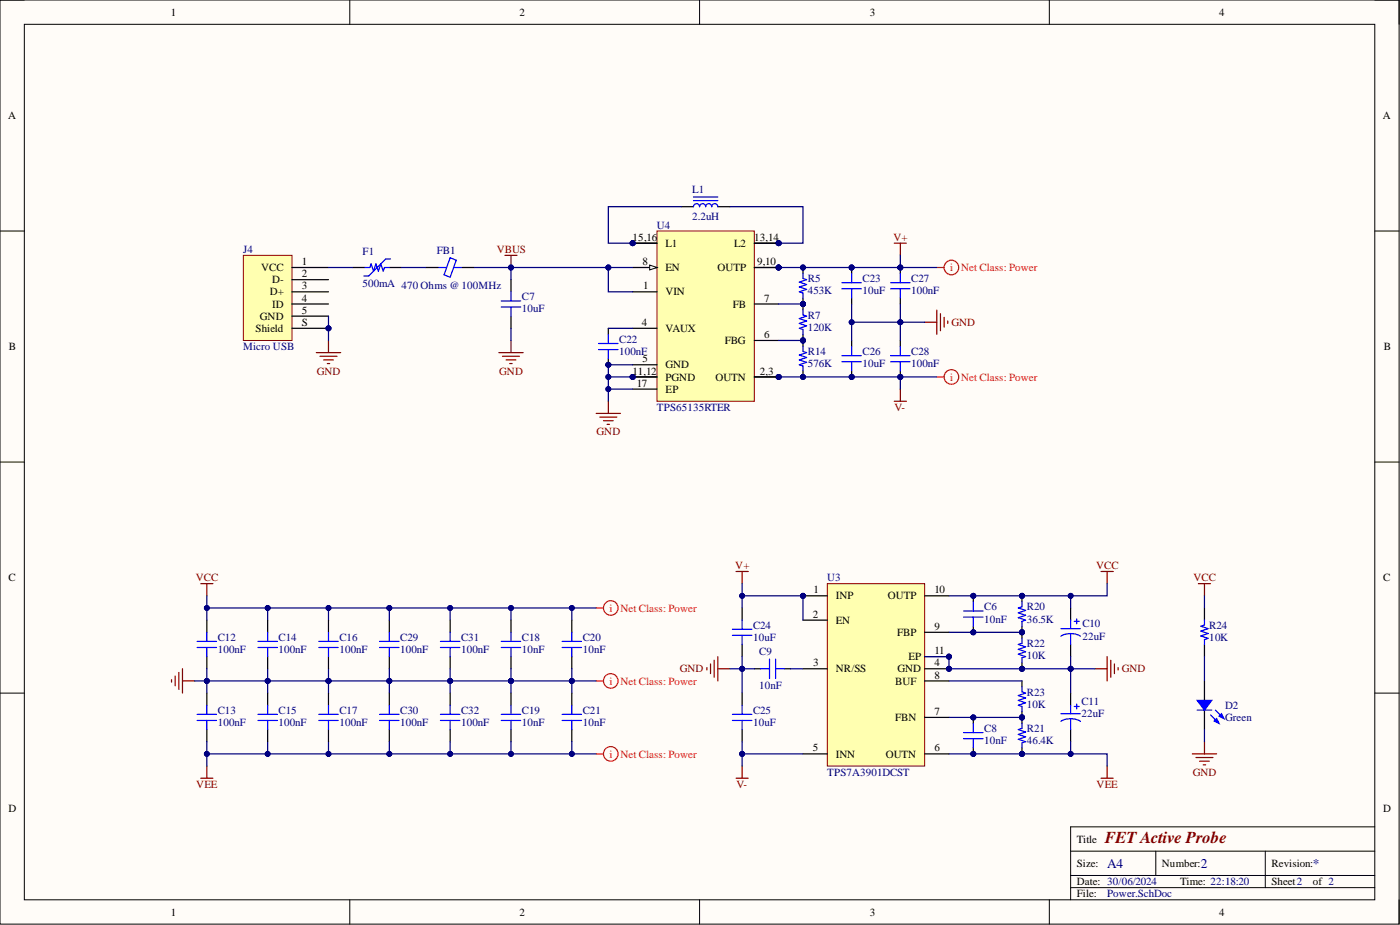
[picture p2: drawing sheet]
<svg xmlns="http://www.w3.org/2000/svg" width="292mm" height="193mm" viewBox="0 0 292 193" stroke-linecap="round" stroke-linejoin="round" font-family="sans-serif">
<defs><g id="words">
<text font-size="3.5" fill="#800000" x="230.5" y="175.8">FET Active Probe</text>
<g font-size="2.8" fill="#000080">
<text x="231" y="181">A4</text>
<text x="250.5" y="181">2</text>
<text x="273.9" y="181">*</text>
</g>
<g font-size="2.3">
<text x="35.6" y="3.3">1</text>
<text x="108.4" y="3.3">2</text>
<text x="181.5" y="3.3">3</text>
<text x="254.3" y="3.3">4</text>
<text x="1.7" y="24.9">A</text>
<text x="288.5" y="24.9">A</text>
<text x="132" y="50.2">15,16</text>
<text x="138.9" y="51.5">L1</text>
<text x="153.2" y="51.5">L2</text>
<text x="157.4" y="50.2">13,14</text>
<text x="54.5" y="56.6">VCC</text>
<text x="56.8" y="59.1">D-</text>
<text x="63" y="55.3">1</text>
<text x="63" y="57.8">2</text>
<text x="134" y="55.3">8</text>
<text x="138.9" y="56.6">EN</text>
<text x="149.7" y="56.6">OUTP</text>
<text x="158" y="55.3">9,10</text>
<text x="56.3" y="61.6">D+</text>
<text x="56.8" y="64.2">ID</text>
<text x="63" y="60.4">3</text>
<text x="63" y="62.9">4</text>
<text x="63" y="65.4">5</text>
<text x="134.2" y="60.4">1</text>
<text x="138.9" y="61.6">VIN</text>
<text x="152.9" y="64.2">FB</text>
<text x="159.4" y="62.9">7</text>
<text x="53.3" y="69.3">Shield</text>
<text x="54.2" y="66.7">GND</text>
<text x="63" y="68">S</text>
<text x="133.9" y="68">4</text>
<text x="138.9" y="69.3">VAUX</text>
<text x="151.2" y="71.8">FBG</text>
<text x="159.4" y="70.5">6</text>
<text x="1.9" y="73.1">B</text>
<text x="134" y="75.6">5</text>
<text x="138.9" y="76.9">GND</text>
<text x="288.7" y="73.1">B</text>
<text x="132" y="78.1">11,12</text>
<text x="132.8" y="80.7">17</text>
<text x="138.9" y="79.4">PGND</text>
<text x="138.9" y="81.9">EP</text>
<text x="149.3" y="79.4">OUTN</text>
<text x="158.6" y="78.1">2,3</text>
<text x="1.8" y="121.3">C</text>
<text x="169.7" y="123.8">1</text>
<text x="174.4" y="125.1">INP</text>
<text x="185.2" y="125.1">OUTP</text>
<text x="194.9" y="123.8">10</text>
<text x="288.6" y="121.3">C</text>
<text x="169.6" y="128.9">2</text>
<text x="174.4" y="130.1">EN</text>
<text x="194.9" y="131.4">9</text>
<text x="187.2" y="132.7">FBP</text>
<text x="189.5" y="137.7">EP</text>
<text x="194.9" y="136.5">11</text>
<text x="169.6" y="139">3</text>
<text x="174.4" y="140.3">NR/SS</text>
<text x="186.7" y="142.8">BUF</text>
<text x="187.2" y="140.3">GND</text>
<text x="194.9" y="139">4</text>
<text x="194.9" y="141.5">8</text>
<text x="194.9" y="149.2">7</text>
<text x="186.7" y="150.4">FBN</text>
<text x="169.6" y="156.8">5</text>
<text x="174.4" y="158">INN</text>
<text x="184.8" y="158">OUTN</text>
<text x="194.9" y="156.8">6</text>
<text x="1.8" y="169.4">D</text>
<text x="288.6" y="169.4">D</text>
<text x="224.6" y="175.8">Title</text>
<text x="224.6" y="180.9">Size:</text>
<text x="224.6" y="184.7">Date: 30/06/2024</text>
<text x="242.4" y="180.9">Number:</text>
<text x="246.2" y="184.7">Time: 22:18:20</text>
<text x="265.3" y="180.9">Revision:</text>
<text x="265.3" y="184.7">Sheet2</text>
<text x="273.9" y="184.7">of 2</text>
<text x="35.6" y="191">1</text>
<text x="108.4" y="191">2</text>
<text x="181.5" y="191">3</text>
<text x="224.6" y="187.2">File:</text>
<text x="254.3" y="191">4</text>
</g>
<g font-size="2.3" fill="#000080">
<text x="144.4" y="40.3">L1</text>
<text x="137.1" y="47.7">U4</text>
<text x="144.4" y="45.9">2.2uH</text>
<text x="50.8" y="52.8">J4</text>
<text x="75.6" y="53.3">F1</text>
<text x="91.1" y="53">FB1</text>
<text x="75.6" y="59.9">500mA 470 Ohms @ 100MHz</text>
<text x="168.5" y="58.9">R5</text>
<text x="180" y="58.9">C23</text>
<text x="190.1" y="58.9">C27</text>
<text x="108.9" y="62.7">C7</text>
<text x="108.9" y="65.2">10uF</text>
<text x="168.5" y="61.4">453K</text>
<text x="180" y="61.4">10uF</text>
<text x="190.1" y="61.4">100nF</text>
<text x="129.2" y="71.5">C22</text>
<text x="168.5" y="66.5">R7</text>
<text x="168.5" y="69">120K</text>
<text x="50.8" y="73.1">Micro USB</text>
<text x="129.2" y="74.1">100nF</text>
<text x="168.5" y="74.1">R14</text>
<text x="168.5" y="76.6">576K</text>
<text x="180" y="74.1">C26</text>
<text x="180" y="76.6">10uF</text>
<text x="190.1" y="74.1">C28</text>
<text x="190.1" y="76.6">100nF</text>
<text x="137.1" y="85.7">TPS65135RTER</text>
<text x="172.6" y="121.3">U3</text>
<text x="157.1" y="131.1">C24</text>
<text x="205.4" y="127.3">C6</text>
<text x="205.4" y="129.9">10nF</text>
<text x="214.2" y="127.3">R20</text>
<text x="214.2" y="129.9">36.5K</text>
<text x="225.8" y="130.9">C10</text>
<text x="252.3" y="131.1">R24</text>
<text x="45.4" y="133.7">C12</text>
<text x="45.4" y="136.2">100nF</text>
<text x="58.1" y="133.7">C14</text>
<text x="58.1" y="136.2">100nF</text>
<text x="70.8" y="133.7">C16</text>
<text x="70.8" y="136.2">100nF</text>
<text x="83.5" y="133.7">C29</text>
<text x="83.5" y="136.2">100nF</text>
<text x="96.2" y="133.7">C31</text>
<text x="96.2" y="136.2">100nF</text>
<text x="108.9" y="133.7">C18</text>
<text x="108.9" y="136.2">10nF</text>
<text x="121.6" y="133.7">C20</text>
<text x="121.6" y="136.2">10nF</text>
<text x="157.1" y="133.7">10uF</text>
<text x="158.4" y="136.7">C9</text>
<text x="214.2" y="135">R22</text>
<text x="214.2" y="137.5">10K</text>
<text x="225.8" y="133.4">22uF</text>
<text x="252.3" y="133.7">10K</text>
<text x="158.4" y="143.8">10nF</text>
<text x="45.4" y="148.9">C13</text>
<text x="58.1" y="148.9">C15</text>
<text x="70.8" y="148.9">C17</text>
<text x="83.5" y="148.9">C30</text>
<text x="96.2" y="148.9">C32</text>
<text x="108.9" y="148.9">C19</text>
<text x="121.6" y="148.9">C21</text>
<text x="157.1" y="148.9">C25</text>
<text x="214.2" y="145.1">R23</text>
<text x="214.2" y="147.6">10K</text>
<text x="225.7" y="147.1">C11</text>
<text x="225.7" y="149.7">22uF</text>
<text x="255.6" y="147.9">D2</text>
<text x="45.4" y="151.4">100nF</text>
<text x="58.1" y="151.4">100nF</text>
<text x="70.8" y="151.4">100nF</text>
<text x="83.5" y="151.4">100nF</text>
<text x="96.2" y="151.4">100nF</text>
<text x="108.9" y="151.4">10nF</text>
<text x="121.6" y="151.4">10nF</text>
<text x="157.1" y="151.4">10uF</text>
<text x="205.4" y="152.7">C8</text>
<text x="205.4" y="155.2">10nF</text>
<text x="214.2" y="152.7">R21</text>
<text x="214.2" y="155.2">46.4K</text>
<text x="255.6" y="150.4">Green</text>
<text x="172.6" y="161.8">TPS7A3901DCST</text>
<text x="231" y="187.2">Power.SchDoc</text>
</g>
<g font-size="2.3" fill="#800000">
<text x="103.7" y="52.8">VBUS</text>
<text x="186.4" y="50.2">V+</text>
<text x="198.5" y="68">GND</text>
<text x="66.1" y="78.1">GND</text>
<text x="104.2" y="78.1">GND</text>
<text x="186.7" y="85.7">V-</text>
<text x="124.5" y="90.8">GND</text>
<text x="153.4" y="118.7">V+</text>
<text x="228.7" y="118.7">VCC</text>
<text x="40.9" y="121.3">VCC</text>
<text x="249" y="121.3">VCC</text>
<text x="141.8" y="140.3">GND</text>
<text x="234" y="140.3">GND</text>
<text x="248.8" y="161.8">GND</text>
<text x="41" y="164.4">VEE</text>
<text x="153.7" y="164.4">V-</text>
<text x="228.8" y="164.4">VEE</text>
</g>
<g font-size="2.3" fill="#f00">
<text x="198.2" y="56.6">i</text>
<text x="200.5" y="56.6">Net Class: Power</text>
<text x="198.2" y="79.4">i</text>
<text x="200.5" y="79.4">Net Class: Power</text>
<text x="127.2" y="127.6">i</text>
<text x="129.5" y="127.6">Net Class: Power</text>
<text x="127.2" y="142.8">i</text>
<text x="129.5" y="142.8">Net Class: Power</text>
<text x="127.2" y="158">i</text>
<text x="129.5" y="158">Net Class: Power</text>
</g>
</g></defs>
<path d="M0 0h291.9v192.8h-291.9z" fill-rule="evenodd" fill="#fffcf8"/>
<path d="M0 0h291.9v192.8h-291.9z" fill="none" stroke="#000" stroke-width=".21"/>
<path d="M5.1 5.1h281.7v182.6h-281.7z" fill-rule="evenodd" fill="#fffcf8"/>
<g fill="none" stroke="#000" stroke-width=".21">
<path d="M0 0h5.1M73 0v5.1M146 0v5.1M218.9 0v5.1M286.8 0h5.1v5.1M5.1 5.1h281.7v182.6h-281.7zM0 48.2h5.1M286.8 48.2h5.1M0 96.4h5.1M286.8 96.4h5.1M0 144.6h5.1M286.8 144.6h5.1"/>
<path d="M223.4 177.6h63.4M241.1 177.6v5M264 177.6v7.6M286.8 172.5h-63.4v15.2M73 187.7v5.1M146 187.7v5.1M218.9 187.7v5.1M223.4 185.2h63.4M223.4 182.6h63.4M291.9 187.7v5.1"/>
</g>
<path d="M43.2 129.4v2.5M43.2 137v2.5M223.4 126.8v2.6M223.4 134.4v2.6M43.2 144.6v2.5M43.2 152.2v2.5M223.4 144.6v2.5M223.4 152.2v2.5" fill="none" stroke="#000" stroke-width=".25"/>
<g fill="none" stroke="#00f" stroke-width=".25">
<path d="M41.1 135.1h4.1M41.1 133.8h4.1M43.2 131.9v1.9M43.2 135.1v1.9M221.3 132.7a4 4 0 0 1 4.1 0M221.3 131.1h4.1M223.4 129.4v1.7M223.4 132.2v2.2M224.1 129.6h1.1M224.6 129.1v1M41.1 150.3h4.1M41.1 149h4.1"/>
<path d="M43.2 147.1v1.9M43.2 150.3v1.9M221.3 150.5a4 4 0 0 1 4.1 0M221.3 148.9h4.1M223.4 147.1v1.8M223.4 149.9v2.3M224.1 147.4h1.1M224.6 146.9v1"/>
</g>
<path d="M38.1 139.5v5.1M41.9 121.8h2.5M43.2 121.8v2.5M35.8 141.8v.5M36.6 141v2.1M37.3 140.3v3.5M38.1 142.1h2.5M43.2 159.8v2.5M41.9 162.3h2.5" fill="none" stroke="#800000" stroke-width=".25"/>
<circle cx="213.2" cy="149.7" r=".51" fill="#000080"/>
<circle cx="213.2" cy="149.7" r=".51" fill="none" stroke="#000080" stroke-width=".21"/>
<path d="M213.2 142.1v1.2M213.2 148.4v1.3" fill="none" stroke="#000" stroke-width=".25"/>
<circle cx="213.2" cy="149.7" r=".51" fill="#000080"/>
<circle cx="213.2" cy="149.7" r=".51" fill="none" stroke="#000080" stroke-width=".21"/>
<path d="M213.2 143.3v1l.8 .3-1.5 .5 1.5 .5-1.5 .5 1.5 .5-1.5 .5 .7 .3v1" fill="none" stroke="#00f" stroke-width=".25"/>
<circle cx="213.2" cy="157.3" r=".51" fill="#000080"/>
<circle cx="213.2" cy="157.3" r=".51" fill="none" stroke="#000080" stroke-width=".21"/>
<circle cx="213.2" cy="149.7" r=".51" fill="#000080"/>
<circle cx="213.2" cy="149.7" r=".51" fill="none" stroke="#000080" stroke-width=".21"/>
<path d="M213.2 156v1.3" fill="none" stroke="#000" stroke-width=".25"/>
<circle cx="213.2" cy="157.3" r=".51" fill="#000080"/>
<circle cx="213.2" cy="157.3" r=".51" fill="none" stroke="#000080" stroke-width=".21"/>
<path d="M213.2 149.7v1.2" fill="none" stroke="#000" stroke-width=".25"/>
<circle cx="213.2" cy="149.7" r=".51" fill="#000080"/>
<circle cx="213.2" cy="149.7" r=".51" fill="none" stroke="#000080" stroke-width=".21"/>
<path d="M213.2 150.9v1l-.7 .3 1.5 .5-1.5 .5 1.5 .5-1.5 .5 1.5 .5-.8 .3v1" fill="none" stroke="#00f" stroke-width=".25"/>
<circle cx="213.2" cy="131.9" r=".51" fill="#000080"/>
<circle cx="213.2" cy="131.9" r=".51" fill="none" stroke="#000080" stroke-width=".21"/>
<circle cx="213.2" cy="124.3" r=".51" fill="#000080"/>
<circle cx="213.2" cy="124.3" r=".51" fill="none" stroke="#000080" stroke-width=".21"/>
<path d="M213.2 130.6v1.3" fill="none" stroke="#000" stroke-width=".25"/>
<circle cx="213.2" cy="131.9" r=".51" fill="#000080"/>
<circle cx="213.2" cy="131.9" r=".51" fill="none" stroke="#000080" stroke-width=".21"/>
<path d="M213.2 124.3v1.3" fill="none" stroke="#000" stroke-width=".25"/>
<circle cx="213.2" cy="124.3" r=".51" fill="#000080"/>
<circle cx="213.2" cy="124.3" r=".51" fill="none" stroke="#000080" stroke-width=".21"/>
<path d="M213.2 125.6v1l-.7 .2 1.5 .5-1.5 .5 1.5 .6-1.5 .5 1.5 .5-.8 .2v1" fill="none" stroke="#00f" stroke-width=".25"/>
<circle cx="213.2" cy="139.5" r=".51" fill="#000080"/>
<circle cx="213.2" cy="139.5" r=".51" fill="none" stroke="#000080" stroke-width=".21"/>
<circle cx="213.2" cy="131.9" r=".51" fill="#000080"/>
<circle cx="213.2" cy="131.9" r=".51" fill="none" stroke="#000080" stroke-width=".21"/>
<path d="M213.2 138.2v1.3" fill="none" stroke="#000" stroke-width=".25"/>
<circle cx="213.2" cy="139.5" r=".51" fill="#000080"/>
<circle cx="213.2" cy="139.5" r=".51" fill="none" stroke="#000080" stroke-width=".21"/>
<path d="M213.2 131.9v1.3" fill="none" stroke="#000" stroke-width=".25"/>
<circle cx="213.2" cy="131.9" r=".51" fill="#000080"/>
<circle cx="213.2" cy="131.9" r=".51" fill="none" stroke="#000080" stroke-width=".21"/>
<path d="M213.2 133.2v1l-.7 .2 1.5 .6-1.5 .5 1.5 .5-1.5 .5 1.5 .5-.8 .2v1" fill="none" stroke="#00f" stroke-width=".25"/>
<circle cx="203.1" cy="131.9" r=".51" fill="#000080"/>
<circle cx="203.1" cy="131.9" r=".51" fill="none" stroke="#000080" stroke-width=".21"/>
<circle cx="203.1" cy="124.3" r=".51" fill="#000080"/>
<circle cx="203.1" cy="124.3" r=".51" fill="none" stroke="#000080" stroke-width=".21"/>
<path d="M203.1 130.6v1.3" fill="none" stroke="#000" stroke-width=".25"/>
<circle cx="203.1" cy="131.9" r=".51" fill="#000080"/>
<circle cx="203.1" cy="131.9" r=".51" fill="none" stroke="#000080" stroke-width=".21"/>
<path d="M203.1 124.3v1.3" fill="none" stroke="#000" stroke-width=".25"/>
<circle cx="203.1" cy="124.3" r=".51" fill="#000080"/>
<circle cx="203.1" cy="124.3" r=".51" fill="none" stroke="#000080" stroke-width=".21"/>
<path d="M201 127.5h4.1M201 128.7h4.1M203.1 125.6v1.9M203.1 128.7v1.9" fill="none" stroke="#00f" stroke-width=".25"/>
<circle cx="203.1" cy="149.7" r=".51" fill="#000080"/>
<circle cx="203.1" cy="149.7" r=".51" fill="none" stroke="#000080" stroke-width=".21"/>
<circle cx="203.1" cy="157.3" r=".51" fill="#000080"/>
<circle cx="203.1" cy="157.3" r=".51" fill="none" stroke="#000080" stroke-width=".21"/>
<path d="M203.1 149.7v1.2" fill="none" stroke="#000" stroke-width=".25"/>
<circle cx="203.1" cy="149.7" r=".51" fill="#000080"/>
<circle cx="203.1" cy="149.7" r=".51" fill="none" stroke="#000080" stroke-width=".21"/>
<path d="M203.1 156v1.3" fill="none" stroke="#000" stroke-width=".25"/>
<circle cx="203.1" cy="157.3" r=".51" fill="#000080"/>
<circle cx="203.1" cy="157.3" r=".51" fill="none" stroke="#000080" stroke-width=".21"/>
<g fill="none" stroke="#00f" stroke-width=".25">
<path d="M104.6 135.1h4M104.6 133.8h4M106.6 131.9v1.9M106.6 135.1v1.9M117.3 135.1h4M117.3 133.8h4M119.3 131.9v1.9M119.3 135.1v1.9M158.6 139.5h2M160.6 137.5v4M161.8 139.5h1.9M161.8 137.5v4"/>
<path d="M104.6 150.3h4M104.6 149h4M106.6 147.1v1.9M106.6 150.3v1.9M117.3 150.3h4M117.3 149h4M119.3 147.1v1.9M119.3 150.3v1.9M201 154.1h4.1M201 152.8h4.1M203.1 150.9v1.9M203.1 154.1v1.9"/>
<path d="M249.8 148.1h3"/>
</g>
<path d="M106.6 129.4v2.5M106.6 137v2.5M119.3 129.4v2.5M119.3 137v2.5M157.4 139.5h1.2M163.7 139.5h1.3M106.6 144.6v2.5M106.6 152.2v2.5M119.3 144.6v2.5M119.3 152.2v2.5M251.3 142.1v4M251.3 148.1v4.1" fill="none" stroke="#000" stroke-width=".25"/>
<path d="M250 121.8h2.6M251.3 121.8v2.5M248.8 157.3h5M249.5 158h3.6M250.3 158.8h2M251 159.6h.6M251.3 154.7v2.6" fill="none" stroke="#800000" stroke-width=".25"/>
<path d="M249.8 146.1h3l-1.5 2z" fill="#00f"/>
<path d="M249.8 146.1h3l-1.5 2zM253.6 148.1l1.3 1.3" fill="none" stroke="#00f" stroke-width=".25"/>
<path d="M254.3 149.4l.6-.5 .5 1z" fill="#00f"/>
<path d="M252.6 149.2l1.5 1.5M254.3 149.4l.6-.5 .5 1z" fill="none" stroke="#00f" stroke-width=".25"/>
<path d="M253.3 150.4l.5-.5 .5 1z" fill="#00f"/>
<path d="M152.8 132.5h4.1M152.8 131.3h4.1M154.8 129.4v1.9M154.8 132.5v1.9M251.3 129.4v1l-.8 .2 1.6 .5-1.6 .6 1.6 .5-1.6 .5 1.6 .5-.8 .2v1M152.8 149h4.1M152.8 150.3h4.1M154.8 147.1v1.9M154.8 150.3v1.9M253.3 150.4l.5-.5 .5 1z" fill="none" stroke="#00f" stroke-width=".25"/>
<path d="M154.8 126.8v2.6M154.8 134.4v2.6M251.3 126.8v2.6M251.3 134.4v2.6M154.8 144.6v2.5M154.8 152.2v2.5" fill="none" stroke="#000" stroke-width=".25"/>
<g fill="none" stroke="#f00" stroke-width=".25">
<path d="M124.4 126.8h1.5M124.4 157.3h1.5M124.4 142.1h1.5"/>
<circle cx="127.4" cy="126.8" r="1.52"/>
<circle cx="127.4" cy="157.3" r="1.52"/>
<circle cx="127.4" cy="142.1" r="1.52"/>
</g>
<g fill="none" stroke="#800000" stroke-width=".25">
<path d="M153.6 119.2h2.5M154.8 119.2v2.6M229.7 119.2h2.6M231 119.2v2.6M147.5 139.3v.5M148.2 138.5v2M149 137.7v3.6M149.8 137v5.1M149.8 139.5h2.5M228.5 139.5h2.5M231 137v5.1M231.8 137.7v3.6"/>
<path d="M232.5 138.5v2M233.3 139.3v.5M154.8 159.8v2.5M231 159.8v2.5M153.6 162.3h2.5M229.7 162.3h2.6"/>
</g>
<circle cx="68.5" cy="68.5" r=".51" fill="#000080"/>
<circle cx="68.5" cy="68.5" r=".51" fill="none" stroke="#000080" stroke-width=".21"/>
<path d="M50.8 53.3h10.1v17.7h-10.1z" fill-rule="evenodd" fill="#ffffb0"/>
<path d="M50.8 53.3h10.1v17.7h-10.1z" fill="none" stroke="#800000" stroke-width=".21"/>
<path d="M60.9 68.5h7.6" fill="none" stroke="#000" stroke-width=".25"/>
<circle cx="68.5" cy="68.5" r=".51" fill="#000080"/>
<circle cx="68.5" cy="68.5" r=".51" fill="none" stroke="#000080" stroke-width=".21"/>
<path d="M60.9 55.8h7.6M60.9 58.3h7.6M73.6 55.8h2.6M81.2 55.8h2.6M88.8 55.8h2.6M96.5 55.8h2.5M106.6 58.3v2.6M60.9 60.9h7.6M60.9 63.4h7.6M60.9 66h7.6M106.6 66v2.5" fill="none" stroke="#000" stroke-width=".25"/>
<path d="M76.2 55.8h1l.2-.8 .5 1.6 .5-1.6 .5 1.6 .6-1.6 .5 1.6 .2-.8h1M81.5 54h-1l-3.6 3.6h-1M91.4 55.8h1.8M93.9 53.8l1.3 .5-1.3 3.5-1.2-.5zM94.7 55.8h1.8M104.6 62.8h4M104.6 64.1h4M106.6 60.9v1.9M106.6 64.1v1.9" fill="none" stroke="#00f" stroke-width=".25"/>
<path d="M105.3 53.3h2.6M106.6 53.3v2.5M66 73.6h5.1M66.8 74.3h3.5M67.5 75.1h2.1M68.3 75.8h.5M68.5 71v2.6M104.1 73.6h5.1M104.8 74.3h3.6M105.6 75.1h2M106.4 75.8h.5M106.6 71v2.6" fill="none" stroke="#800000" stroke-width=".25"/>
<circle cx="106.6" cy="55.8" r=".51" fill="#000080"/>
<circle cx="106.6" cy="55.8" r=".51" fill="none" stroke="#000080" stroke-width=".21"/>
<circle cx="162.5" cy="55.8" r=".51" fill="#000080"/>
<circle cx="162.5" cy="55.8" r=".51" fill="none" stroke="#000080" stroke-width=".21"/>
<circle cx="132" cy="78.6" r=".51" fill="#000080"/>
<circle cx="132" cy="78.6" r=".51" fill="none" stroke="#000080" stroke-width=".21"/>
<circle cx="132" cy="78.6" r=".51" fill="#000080"/>
<circle cx="132" cy="78.6" r=".51" fill="none" stroke="#000080" stroke-width=".21"/>
<circle cx="132" cy="50.7" r=".51" fill="#000080"/>
<circle cx="132" cy="50.7" r=".51" fill="none" stroke="#000080" stroke-width=".21"/>
<circle cx="132" cy="50.7" r=".51" fill="#000080"/>
<circle cx="132" cy="50.7" r=".51" fill="none" stroke="#000080" stroke-width=".21"/>
<circle cx="162.5" cy="50.7" r=".51" fill="#000080"/>
<circle cx="162.5" cy="50.7" r=".51" fill="none" stroke="#000080" stroke-width=".21"/>
<circle cx="162.5" cy="50.7" r=".51" fill="#000080"/>
<circle cx="162.5" cy="50.7" r=".51" fill="none" stroke="#000080" stroke-width=".21"/>
<circle cx="162.5" cy="55.8" r=".51" fill="#000080"/>
<circle cx="162.5" cy="55.8" r=".51" fill="none" stroke="#000080" stroke-width=".21"/>
<circle cx="162.5" cy="78.6" r=".51" fill="#000080"/>
<circle cx="162.5" cy="78.6" r=".51" fill="none" stroke="#000080" stroke-width=".21"/>
<circle cx="162.5" cy="78.6" r=".51" fill="#000080"/>
<circle cx="162.5" cy="78.6" r=".51" fill="none" stroke="#000080" stroke-width=".21"/>
<path d="M137.1 48.2h20.3v35.5h-20.3z" fill-rule="evenodd" fill="#ffffb0"/>
<path d="M137.1 48.2h20.3v35.5h-20.3z" fill="none" stroke="#800000" stroke-width=".21"/>
<path d="M132 55.8h5.1M132 68.5h5.1" fill="none" stroke="#000" stroke-width=".25"/>
<path d="M135.6 55.3l1.5 .5-1.5 .5z" fill="#f8fcff"/>
<path d="M135.6 55.3l1.5 .5-1.5 .5z" fill="none" stroke="#000" stroke-width=".21"/>
<path d="M157.4 55.8h5.1M157.4 63.4h5.1" fill="none" stroke="#000" stroke-width=".25"/>
<circle cx="162.5" cy="55.8" r=".51" fill="#000080"/>
<circle cx="162.5" cy="55.8" r=".51" fill="none" stroke="#000080" stroke-width=".21"/>
<path d="M132 76.1h5.1M132 78.6h5.1" fill="none" stroke="#000" stroke-width=".25"/>
<circle cx="132" cy="78.6" r=".51" fill="#000080"/>
<circle cx="132" cy="78.6" r=".51" fill="none" stroke="#000080" stroke-width=".21"/>
<path d="M132 78.6h5.1" fill="none" stroke="#000" stroke-width=".25"/>
<circle cx="132" cy="78.6" r=".51" fill="#000080"/>
<circle cx="132" cy="78.6" r=".51" fill="none" stroke="#000080" stroke-width=".21"/>
<path d="M132 50.7h5.1M132 60.9h5.1" fill="none" stroke="#000" stroke-width=".25"/>
<circle cx="132" cy="50.7" r=".51" fill="#000080"/>
<circle cx="132" cy="50.7" r=".51" fill="none" stroke="#000080" stroke-width=".21"/>
<path d="M132 50.7h5.1" fill="none" stroke="#000" stroke-width=".25"/>
<circle cx="132" cy="50.7" r=".51" fill="#000080"/>
<circle cx="132" cy="50.7" r=".51" fill="none" stroke="#000080" stroke-width=".21"/>
<path d="M157.4 50.7h5.1" fill="none" stroke="#000" stroke-width=".25"/>
<circle cx="162.5" cy="50.7" r=".51" fill="#000080"/>
<circle cx="162.5" cy="50.7" r=".51" fill="none" stroke="#000080" stroke-width=".21"/>
<path d="M157.4 50.7h5.1" fill="none" stroke="#000" stroke-width=".25"/>
<circle cx="162.5" cy="50.7" r=".51" fill="#000080"/>
<circle cx="162.5" cy="50.7" r=".51" fill="none" stroke="#000080" stroke-width=".21"/>
<path d="M157.4 55.8h5.1" fill="none" stroke="#000" stroke-width=".25"/>
<circle cx="162.5" cy="55.8" r=".51" fill="#000080"/>
<circle cx="162.5" cy="55.8" r=".51" fill="none" stroke="#000080" stroke-width=".21"/>
<path d="M157.4 71h5.1M157.4 78.6h5.1" fill="none" stroke="#000" stroke-width=".25"/>
<circle cx="162.5" cy="78.6" r=".51" fill="#000080"/>
<circle cx="162.5" cy="78.6" r=".51" fill="none" stroke="#000080" stroke-width=".21"/>
<path d="M157.4 78.6h5.1" fill="none" stroke="#000" stroke-width=".25"/>
<circle cx="162.5" cy="78.6" r=".51" fill="#000080"/>
<circle cx="162.5" cy="78.6" r=".51" fill="none" stroke="#000080" stroke-width=".21"/>
<path d="M142.2 43.1h2.5M149.8 43.1h2.5M132 81.2h5.1" fill="none" stroke="#000" stroke-width=".25"/>
<path d="M144.7 43.1a.63 .63 0 0 1 .6-.6 .63 .63 0 0 1 .7 .6 .63 .63 0 0 1 .6-.6 .63 .63 0 0 1 .6 .6 .63 .63 0 0 1 .7-.6 .63 .63 0 0 1 .6 .6 .63 .63 0 0 1 .6-.6 .63 .63 0 0 1 .7 .6M144.7 41.9h5.1M144.7 41.1h5.1" fill="none" stroke="#00f" stroke-width=".25"/>
<path d="M124.4 86.2h5.1M125.1 87h3.6M125.9 87.8h2M126.7 88.5h.5M126.9 83.7v2.5" fill="none" stroke="#800000" stroke-width=".25"/>
<circle cx="126.9" cy="76.1" r=".51" fill="#000080"/>
<circle cx="126.9" cy="76.1" r=".51" fill="none" stroke="#000080" stroke-width=".21"/>
<path d="M126.9 68.5v1.3M126.9 74.8v1.3" fill="none" stroke="#000" stroke-width=".25"/>
<circle cx="126.9" cy="76.1" r=".51" fill="#000080"/>
<circle cx="126.9" cy="76.1" r=".51" fill="none" stroke="#000080" stroke-width=".21"/>
<path d="M124.9 72.9h4.1M124.9 71.7h4.1M126.9 69.8v1.9M126.9 72.9v1.9" fill="none" stroke="#00f" stroke-width=".25"/>
<circle cx="167.5" cy="63.4" r=".51" fill="#000080"/>
<circle cx="167.5" cy="63.4" r=".51" fill="none" stroke="#000080" stroke-width=".21"/>
<circle cx="167.5" cy="71" r=".51" fill="#000080"/>
<circle cx="167.5" cy="71" r=".51" fill="none" stroke="#000080" stroke-width=".21"/>
<path d="M167.5 63.4v1.3" fill="none" stroke="#000" stroke-width=".25"/>
<circle cx="167.5" cy="63.4" r=".51" fill="#000080"/>
<circle cx="167.5" cy="63.4" r=".51" fill="none" stroke="#000080" stroke-width=".21"/>
<path d="M167.5 69.8v1.2" fill="none" stroke="#000" stroke-width=".25"/>
<circle cx="167.5" cy="71" r=".51" fill="#000080"/>
<circle cx="167.5" cy="71" r=".51" fill="none" stroke="#000080" stroke-width=".21"/>
<path d="M167.5 64.7v1l.8 .3-1.5 .5 1.5 .5-1.5 .5 1.5 .5-1.5 .5 .7 .2v1.1" fill="none" stroke="#00f" stroke-width=".25"/>
<circle cx="167.5" cy="55.8" r=".51" fill="#000080"/>
<circle cx="167.5" cy="55.8" r=".51" fill="none" stroke="#000080" stroke-width=".21"/>
<circle cx="167.5" cy="63.4" r=".51" fill="#000080"/>
<circle cx="167.5" cy="63.4" r=".51" fill="none" stroke="#000080" stroke-width=".21"/>
<path d="M167.5 55.8v1.3" fill="none" stroke="#000" stroke-width=".25"/>
<circle cx="167.5" cy="55.8" r=".51" fill="#000080"/>
<circle cx="167.5" cy="55.8" r=".51" fill="none" stroke="#000080" stroke-width=".21"/>
<path d="M167.5 62.1v1.3" fill="none" stroke="#000" stroke-width=".25"/>
<circle cx="167.5" cy="63.4" r=".51" fill="#000080"/>
<circle cx="167.5" cy="63.4" r=".51" fill="none" stroke="#000080" stroke-width=".21"/>
<path d="M167.5 57.1v1l.8 .2-1.5 .6 1.5 .5-1.5 .5 1.5 .5-1.5 .5 .7 .2v1" fill="none" stroke="#00f" stroke-width=".25"/>
<circle cx="167.5" cy="71" r=".51" fill="#000080"/>
<circle cx="167.5" cy="71" r=".51" fill="none" stroke="#000080" stroke-width=".21"/>
<circle cx="167.5" cy="78.6" r=".51" fill="#000080"/>
<circle cx="167.5" cy="78.6" r=".51" fill="none" stroke="#000080" stroke-width=".21"/>
<path d="M167.5 71v1.3" fill="none" stroke="#000" stroke-width=".25"/>
<circle cx="167.5" cy="71" r=".51" fill="#000080"/>
<circle cx="167.5" cy="71" r=".51" fill="none" stroke="#000080" stroke-width=".21"/>
<path d="M167.5 77.4v1.2" fill="none" stroke="#000" stroke-width=".25"/>
<circle cx="167.5" cy="78.6" r=".51" fill="#000080"/>
<circle cx="167.5" cy="78.6" r=".51" fill="none" stroke="#000080" stroke-width=".21"/>
<path d="M167.5 72.3v1l.8 .3-1.5 .5 1.5 .5-1.5 .5 1.5 .5-1.5 .5 .7 .3v1" fill="none" stroke="#00f" stroke-width=".25"/>
<circle cx="177.7" cy="78.6" r=".51" fill="#000080"/>
<circle cx="177.7" cy="78.6" r=".51" fill="none" stroke="#000080" stroke-width=".21"/>
<path d="M177.7 71v1.3M177.7 77.4v1.2" fill="none" stroke="#000" stroke-width=".25"/>
<circle cx="177.7" cy="78.6" r=".51" fill="#000080"/>
<circle cx="177.7" cy="78.6" r=".51" fill="none" stroke="#000080" stroke-width=".21"/>
<path d="M175.7 75.5h4M175.7 74.2h4M177.7 72.3v1.9M177.7 75.5v1.9" fill="none" stroke="#00f" stroke-width=".25"/>
<circle cx="177.7" cy="55.8" r=".51" fill="#000080"/>
<circle cx="177.7" cy="55.8" r=".51" fill="none" stroke="#000080" stroke-width=".21"/>
<path d="M177.7 55.8v1.3" fill="none" stroke="#000" stroke-width=".25"/>
<circle cx="177.7" cy="55.8" r=".51" fill="#000080"/>
<circle cx="177.7" cy="55.8" r=".51" fill="none" stroke="#000080" stroke-width=".21"/>
<path d="M177.7 62.1v1.3" fill="none" stroke="#000" stroke-width=".25"/>
<path d="M175.7 59h4M177.7 57.1v1.9M175.7 60.2h4M177.7 60.2v1.9" fill="none" stroke="#00f" stroke-width=".25"/>
<path d="M186.6 50.7h2.5M187.8 50.7v2.6M192.9 67.2h2.6M195.5 64.7v5.1M196.2 65.4v3.6M197 66.2v2M197.7 67v.5M186.6 83.7h2.5M187.8 81.2v2.5" fill="none" stroke="#800000" stroke-width=".25"/>
<circle cx="187.8" cy="55.8" r=".51" fill="#000080"/>
<circle cx="187.8" cy="55.8" r=".51" fill="none" stroke="#000080" stroke-width=".21"/>
<path d="M187.8 55.8v1.3" fill="none" stroke="#000" stroke-width=".25"/>
<circle cx="187.8" cy="55.8" r=".51" fill="#000080"/>
<circle cx="187.8" cy="55.8" r=".51" fill="none" stroke="#000080" stroke-width=".21"/>
<path d="M187.8 62.1v1.3" fill="none" stroke="#000" stroke-width=".25"/>
<path d="M185.8 59h4.1M187.8 57.1v1.9M185.8 60.2h4.1M187.8 60.2v1.9" fill="none" stroke="#00f" stroke-width=".25"/>
<circle cx="187.8" cy="78.6" r=".51" fill="#000080"/>
<circle cx="187.8" cy="78.6" r=".51" fill="none" stroke="#000080" stroke-width=".21"/>
<path d="M187.8 71v1.3M187.8 77.4v1.2" fill="none" stroke="#000" stroke-width=".25"/>
<circle cx="187.8" cy="78.6" r=".51" fill="#000080"/>
<circle cx="187.8" cy="78.6" r=".51" fill="none" stroke="#000080" stroke-width=".21"/>
<g fill="none" stroke="#00f" stroke-width=".25">
<path d="M185.8 75.5h4.1M185.8 74.2h4.1M187.8 72.3v1.9M187.8 75.5v1.9M79.2 135.1h4.1M79.2 133.8h4.1M81.2 131.9v1.9M81.2 135.1v1.9M91.9 135.1h4.1M91.9 133.8h4.1M93.9 131.9v1.9M93.9 135.1v1.9"/>
<path d="M79.2 150.3h4.1M79.2 149h4.1M81.2 147.1v1.9M81.2 150.3v1.9M91.9 150.3h4.1M91.9 149h4.1M93.9 147.1v1.9M93.9 150.3v1.9"/>
</g>
<g fill="none" stroke="#f00" stroke-width=".25">
<path d="M195.5 55.8h1.5M195.5 78.6h1.5"/>
<circle cx="198.5" cy="55.8" r="1.52"/>
<circle cx="198.5" cy="78.6" r="1.52"/>
</g>
<path d="M81.2 129.4v2.5M81.2 137v2.5M93.9 129.4v2.5M93.9 137v2.5M81.2 144.6v2.5M81.2 152.2v2.5M93.9 144.6v2.5M93.9 152.2v2.5" fill="none" stroke="#000" stroke-width=".25"/>
<circle cx="198" cy="139.5" r=".51" fill="#000080"/>
<circle cx="198" cy="139.5" r=".51" fill="none" stroke="#000080" stroke-width=".21"/>
<circle cx="167.5" cy="124.3" r=".51" fill="#000080"/>
<circle cx="167.5" cy="124.3" r=".51" fill="none" stroke="#000080" stroke-width=".21"/>
<circle cx="198" cy="137" r=".51" fill="#000080"/>
<circle cx="198" cy="137" r=".51" fill="none" stroke="#000080" stroke-width=".21"/>
<path d="M172.6 121.8h20.3v38h-20.3z" fill-rule="evenodd" fill="#ffffb0"/>
<path d="M172.6 121.8h20.3v38h-20.3z" fill="none" stroke="#800000" stroke-width=".21"/>
<path d="M167.5 129.4h5.1M167.5 139.5h5.1M192.9 139.5h5.1" fill="none" stroke="#000" stroke-width=".25"/>
<circle cx="198" cy="139.5" r=".51" fill="#000080"/>
<circle cx="198" cy="139.5" r=".51" fill="none" stroke="#000080" stroke-width=".21"/>
<path d="M167.5 124.3h5.1M192.9 131.9h5.1M192.9 157.3h5.1" fill="none" stroke="#000" stroke-width=".25"/>
<circle cx="167.5" cy="124.3" r=".51" fill="#000080"/>
<circle cx="167.5" cy="124.3" r=".51" fill="none" stroke="#000080" stroke-width=".21"/>
<path d="M192.9 137h5.1" fill="none" stroke="#000" stroke-width=".25"/>
<circle cx="198" cy="137" r=".51" fill="#000080"/>
<circle cx="198" cy="137" r=".51" fill="none" stroke="#000080" stroke-width=".21"/>
<path d="M192.9 124.3h5.1M167.5 157.3h5.1M192.9 142.1h5.1M192.9 149.7h5.1" fill="none" stroke="#000" stroke-width=".25"/>
<path d="M43.2 139.5v2.6M251.3 124.3v2.5M251.3 152.2v2.5" fill="none" stroke="#000080" stroke-width=".25"/>
<circle cx="43.2" cy="142.1" r=".51" fill="#000080"/>
<circle cx="43.2" cy="142.1" r=".51" fill="none" stroke="#000080" stroke-width=".21"/>
<path d="M43.2 142.1v2.5" fill="none" stroke="#000080" stroke-width=".25"/>
<circle cx="43.2" cy="142.1" r=".51" fill="#000080"/>
<circle cx="43.2" cy="142.1" r=".51" fill="none" stroke="#000080" stroke-width=".21"/>
<path d="M43.2 126.8v2.6" fill="none" stroke="#000080" stroke-width=".25"/>
<circle cx="43.2" cy="126.8" r=".51" fill="#000080"/>
<circle cx="43.2" cy="126.8" r=".51" fill="none" stroke="#000080" stroke-width=".21"/>
<path d="M55.8 139.5v2.6" fill="none" stroke="#000080" stroke-width=".25"/>
<circle cx="55.8" cy="142.1" r=".51" fill="#000080"/>
<circle cx="55.8" cy="142.1" r=".51" fill="none" stroke="#000080" stroke-width=".21"/>
<path d="M55.8 126.8v2.6" fill="none" stroke="#000080" stroke-width=".25"/>
<circle cx="55.8" cy="126.8" r=".51" fill="#000080"/>
<circle cx="55.8" cy="126.8" r=".51" fill="none" stroke="#000080" stroke-width=".21"/>
<path d="M55.8 154.7v2.6" fill="none" stroke="#000080" stroke-width=".25"/>
<circle cx="55.8" cy="157.3" r=".51" fill="#000080"/>
<circle cx="55.8" cy="157.3" r=".51" fill="none" stroke="#000080" stroke-width=".21"/>
<path d="M55.8 142.1v2.5" fill="none" stroke="#000080" stroke-width=".25"/>
<circle cx="55.8" cy="142.1" r=".51" fill="#000080"/>
<circle cx="55.8" cy="142.1" r=".51" fill="none" stroke="#000080" stroke-width=".21"/>
<path d="M68.5 139.5v2.6" fill="none" stroke="#000080" stroke-width=".25"/>
<circle cx="68.5" cy="142.1" r=".51" fill="#000080"/>
<circle cx="68.5" cy="142.1" r=".51" fill="none" stroke="#000080" stroke-width=".21"/>
<path d="M68.5 154.7v2.6" fill="none" stroke="#000080" stroke-width=".25"/>
<circle cx="68.5" cy="157.3" r=".51" fill="#000080"/>
<circle cx="68.5" cy="157.3" r=".51" fill="none" stroke="#000080" stroke-width=".21"/>
<path d="M68.5 142.1v2.5" fill="none" stroke="#000080" stroke-width=".25"/>
<circle cx="68.5" cy="142.1" r=".51" fill="#000080"/>
<circle cx="68.5" cy="142.1" r=".51" fill="none" stroke="#000080" stroke-width=".21"/>
<path d="M40.6 142.1h27.9" fill="none" stroke="#000080" stroke-width=".25"/>
<circle cx="68.5" cy="142.1" r=".51" fill="#000080"/>
<circle cx="68.5" cy="142.1" r=".51" fill="none" stroke="#000080" stroke-width=".21"/>
<circle cx="55.8" cy="142.1" r=".51" fill="#000080"/>
<circle cx="55.8" cy="142.1" r=".51" fill="none" stroke="#000080" stroke-width=".21"/>
<circle cx="43.2" cy="142.1" r=".51" fill="#000080"/>
<circle cx="43.2" cy="142.1" r=".51" fill="none" stroke="#000080" stroke-width=".21"/>
<path d="M68.5 142.1h38.1" fill="none" stroke="#000080" stroke-width=".25"/>
<circle cx="106.6" cy="142.1" r=".51" fill="#000080"/>
<circle cx="106.6" cy="142.1" r=".51" fill="none" stroke="#000080" stroke-width=".21"/>
<circle cx="93.9" cy="142.1" r=".51" fill="#000080"/>
<circle cx="93.9" cy="142.1" r=".51" fill="none" stroke="#000080" stroke-width=".21"/>
<circle cx="81.2" cy="142.1" r=".51" fill="#000080"/>
<circle cx="81.2" cy="142.1" r=".51" fill="none" stroke="#000080" stroke-width=".21"/>
<circle cx="68.5" cy="142.1" r=".51" fill="#000080"/>
<circle cx="68.5" cy="142.1" r=".51" fill="none" stroke="#000080" stroke-width=".21"/>
<path d="M119.3 126.8v2.6" fill="none" stroke="#000080" stroke-width=".25"/>
<circle cx="119.3" cy="126.8" r=".51" fill="#000080"/>
<circle cx="119.3" cy="126.8" r=".51" fill="none" stroke="#000080" stroke-width=".21"/>
<path d="M43.2 124.3v2.5h25.3" fill="none" stroke="#000080" stroke-width=".25"/>
<circle cx="43.2" cy="126.8" r=".51" fill="#000080"/>
<circle cx="43.2" cy="126.8" r=".51" fill="none" stroke="#000080" stroke-width=".21"/>
<circle cx="55.8" cy="126.8" r=".51" fill="#000080"/>
<circle cx="55.8" cy="126.8" r=".51" fill="none" stroke="#000080" stroke-width=".21"/>
<circle cx="68.5" cy="126.8" r=".51" fill="#000080"/>
<circle cx="68.5" cy="126.8" r=".51" fill="none" stroke="#000080" stroke-width=".21"/>
<path d="M106.6 142.1v2.5" fill="none" stroke="#000080" stroke-width=".25"/>
<circle cx="106.6" cy="142.1" r=".51" fill="#000080"/>
<circle cx="106.6" cy="142.1" r=".51" fill="none" stroke="#000080" stroke-width=".21"/>
<path d="M106.6 139.5v2.6" fill="none" stroke="#000080" stroke-width=".25"/>
<circle cx="106.6" cy="142.1" r=".51" fill="#000080"/>
<circle cx="106.6" cy="142.1" r=".51" fill="none" stroke="#000080" stroke-width=".21"/>
<path d="M106.6 154.7v2.6" fill="none" stroke="#000080" stroke-width=".25"/>
<circle cx="106.6" cy="157.3" r=".51" fill="#000080"/>
<circle cx="106.6" cy="157.3" r=".51" fill="none" stroke="#000080" stroke-width=".21"/>
<path d="M119.3 154.7v2.6" fill="none" stroke="#000080" stroke-width=".25"/>
<circle cx="119.3" cy="157.3" r=".51" fill="#000080"/>
<circle cx="119.3" cy="157.3" r=".51" fill="none" stroke="#000080" stroke-width=".21"/>
<path d="M106.6 142.1h12.7v2.5" fill="none" stroke="#000080" stroke-width=".25"/>
<circle cx="106.6" cy="142.1" r=".51" fill="#000080"/>
<circle cx="106.6" cy="142.1" r=".51" fill="none" stroke="#000080" stroke-width=".21"/>
<circle cx="119.3" cy="142.1" r=".51" fill="#000080"/>
<circle cx="119.3" cy="142.1" r=".51" fill="none" stroke="#000080" stroke-width=".21"/>
<path d="M119.3 139.5v2.6" fill="none" stroke="#000080" stroke-width=".25"/>
<circle cx="119.3" cy="142.1" r=".51" fill="#000080"/>
<circle cx="119.3" cy="142.1" r=".51" fill="none" stroke="#000080" stroke-width=".21"/>
<path d="M119.3 142.1h5.1" fill="none" stroke="#000080" stroke-width=".25"/>
<circle cx="119.3" cy="142.1" r=".51" fill="#000080"/>
<circle cx="119.3" cy="142.1" r=".51" fill="none" stroke="#000080" stroke-width=".21"/>
<path d="M167.5 124.3v5.1M251.3 137v5.1" fill="none" stroke="#000080" stroke-width=".25"/>
<circle cx="167.5" cy="124.3" r=".51" fill="#000080"/>
<circle cx="167.5" cy="124.3" r=".51" fill="none" stroke="#000080" stroke-width=".21"/>
<path d="M198 157.3h15.2" fill="none" stroke="#000080" stroke-width=".25"/>
<circle cx="213.2" cy="157.3" r=".51" fill="#000080"/>
<circle cx="213.2" cy="157.3" r=".51" fill="none" stroke="#000080" stroke-width=".21"/>
<circle cx="203.1" cy="157.3" r=".51" fill="#000080"/>
<circle cx="203.1" cy="157.3" r=".51" fill="none" stroke="#000080" stroke-width=".21"/>
<path d="M198 149.7h15.2" fill="none" stroke="#000080" stroke-width=".25"/>
<circle cx="203.1" cy="149.7" r=".51" fill="#000080"/>
<circle cx="203.1" cy="149.7" r=".51" fill="none" stroke="#000080" stroke-width=".21"/>
<circle cx="213.2" cy="149.7" r=".51" fill="#000080"/>
<circle cx="213.2" cy="149.7" r=".51" fill="none" stroke="#000080" stroke-width=".21"/>
<path d="M198 124.3h15.2M198 142.1h15.2" fill="none" stroke="#000080" stroke-width=".25"/>
<circle cx="203.1" cy="124.3" r=".51" fill="#000080"/>
<circle cx="203.1" cy="124.3" r=".51" fill="none" stroke="#000080" stroke-width=".21"/>
<circle cx="213.2" cy="124.3" r=".51" fill="#000080"/>
<circle cx="213.2" cy="124.3" r=".51" fill="none" stroke="#000080" stroke-width=".21"/>
<path d="M198 131.9h15.2" fill="none" stroke="#000080" stroke-width=".25"/>
<circle cx="203.1" cy="131.9" r=".51" fill="#000080"/>
<circle cx="203.1" cy="131.9" r=".51" fill="none" stroke="#000080" stroke-width=".21"/>
<circle cx="213.2" cy="131.9" r=".51" fill="#000080"/>
<circle cx="213.2" cy="131.9" r=".51" fill="none" stroke="#000080" stroke-width=".21"/>
<path d="M213.2 124.3h10.2v2.5" fill="none" stroke="#000080" stroke-width=".25"/>
<circle cx="213.2" cy="124.3" r=".51" fill="#000080"/>
<circle cx="213.2" cy="124.3" r=".51" fill="none" stroke="#000080" stroke-width=".21"/>
<circle cx="223.4" cy="124.3" r=".51" fill="#000080"/>
<circle cx="223.4" cy="124.3" r=".51" fill="none" stroke="#000080" stroke-width=".21"/>
<path d="M223.4 137v2.5" fill="none" stroke="#000080" stroke-width=".25"/>
<circle cx="223.4" cy="139.5" r=".51" fill="#000080"/>
<circle cx="223.4" cy="139.5" r=".51" fill="none" stroke="#000080" stroke-width=".21"/>
<path d="M223.4 139.5v5.1" fill="none" stroke="#000080" stroke-width=".25"/>
<circle cx="223.4" cy="139.5" r=".51" fill="#000080"/>
<circle cx="223.4" cy="139.5" r=".51" fill="none" stroke="#000080" stroke-width=".21"/>
<path d="M223.4 154.7v2.6h-10.2" fill="none" stroke="#000080" stroke-width=".25"/>
<circle cx="223.4" cy="157.3" r=".51" fill="#000080"/>
<circle cx="223.4" cy="157.3" r=".51" fill="none" stroke="#000080" stroke-width=".21"/>
<circle cx="213.2" cy="157.3" r=".51" fill="#000080"/>
<circle cx="213.2" cy="157.3" r=".51" fill="none" stroke="#000080" stroke-width=".21"/>
<path d="M231 121.8v2.5h-7.6" fill="none" stroke="#000080" stroke-width=".25"/>
<circle cx="223.4" cy="124.3" r=".51" fill="#000080"/>
<circle cx="223.4" cy="124.3" r=".51" fill="none" stroke="#000080" stroke-width=".21"/>
<path d="M223.4 157.3h7.6v2.5" fill="none" stroke="#000080" stroke-width=".25"/>
<circle cx="223.4" cy="157.3" r=".51" fill="#000080"/>
<circle cx="223.4" cy="157.3" r=".51" fill="none" stroke="#000080" stroke-width=".21"/>
<path d="M154.8 121.8v2.5h12.7" fill="none" stroke="#000080" stroke-width=".25"/>
<circle cx="154.8" cy="124.3" r=".51" fill="#000080"/>
<circle cx="154.8" cy="124.3" r=".51" fill="none" stroke="#000080" stroke-width=".21"/>
<circle cx="167.5" cy="124.3" r=".51" fill="#000080"/>
<circle cx="167.5" cy="124.3" r=".51" fill="none" stroke="#000080" stroke-width=".21"/>
<path d="M154.8 124.3v2.5" fill="none" stroke="#000080" stroke-width=".25"/>
<circle cx="154.8" cy="124.3" r=".51" fill="#000080"/>
<circle cx="154.8" cy="124.3" r=".51" fill="none" stroke="#000080" stroke-width=".21"/>
<path d="M154.8 157.3v2.5" fill="none" stroke="#000080" stroke-width=".25"/>
<circle cx="154.8" cy="157.3" r=".51" fill="#000080"/>
<circle cx="154.8" cy="157.3" r=".51" fill="none" stroke="#000080" stroke-width=".21"/>
<path d="M154.8 157.3h12.7" fill="none" stroke="#000080" stroke-width=".25"/>
<circle cx="154.8" cy="157.3" r=".51" fill="#000080"/>
<circle cx="154.8" cy="157.3" r=".51" fill="none" stroke="#000080" stroke-width=".21"/>
<path d="M154.8 154.7v2.6" fill="none" stroke="#000080" stroke-width=".25"/>
<circle cx="154.8" cy="157.3" r=".51" fill="#000080"/>
<circle cx="154.8" cy="157.3" r=".51" fill="none" stroke="#000080" stroke-width=".21"/>
<path d="M192.9 137h5.1v2.5h15.2" fill="none" stroke="#000080" stroke-width=".25"/>
<circle cx="198" cy="137" r=".51" fill="#000080"/>
<circle cx="198" cy="137" r=".51" fill="none" stroke="#000080" stroke-width=".21"/>
<circle cx="198" cy="139.5" r=".51" fill="#000080"/>
<circle cx="198" cy="139.5" r=".51" fill="none" stroke="#000080" stroke-width=".21"/>
<circle cx="213.2" cy="139.5" r=".51" fill="#000080"/>
<circle cx="213.2" cy="139.5" r=".51" fill="none" stroke="#000080" stroke-width=".21"/>
<path d="M152.3 139.5h2.5" fill="none" stroke="#000080" stroke-width=".25"/>
<circle cx="154.8" cy="139.5" r=".51" fill="#000080"/>
<circle cx="154.8" cy="139.5" r=".51" fill="none" stroke="#000080" stroke-width=".21"/>
<path d="M154.8 139.5h2.6" fill="none" stroke="#000080" stroke-width=".25"/>
<circle cx="154.8" cy="139.5" r=".51" fill="#000080"/>
<circle cx="154.8" cy="139.5" r=".51" fill="none" stroke="#000080" stroke-width=".21"/>
<path d="M68.5 55.8h5.1M68.5 66v5M165 139.5h2.5" fill="none" stroke="#000080" stroke-width=".25"/>
<circle cx="68.5" cy="68.5" r=".51" fill="#000080"/>
<circle cx="68.5" cy="68.5" r=".51" fill="none" stroke="#000080" stroke-width=".21"/>
<path d="M83.8 55.8h5M99 55.8h7.6v2.5" fill="none" stroke="#000080" stroke-width=".25"/>
<circle cx="106.6" cy="55.8" r=".51" fill="#000080"/>
<circle cx="106.6" cy="55.8" r=".51" fill="none" stroke="#000080" stroke-width=".21"/>
<path d="M152.3 43.1h15.2v7.6h-5M106.6 68.5v2.5" fill="none" stroke="#000080" stroke-width=".25"/>
<circle cx="162.5" cy="50.7" r=".51" fill="#000080"/>
<circle cx="162.5" cy="50.7" r=".51" fill="none" stroke="#000080" stroke-width=".21"/>
<path d="M142.2 43.1h-15.3v7.6h5.1" fill="none" stroke="#000080" stroke-width=".25"/>
<circle cx="132" cy="50.7" r=".51" fill="#000080"/>
<circle cx="132" cy="50.7" r=".51" fill="none" stroke="#000080" stroke-width=".21"/>
<path d="M126.9 78.6h5.1" fill="none" stroke="#000080" stroke-width=".25"/>
<circle cx="132" cy="78.6" r=".51" fill="#000080"/>
<circle cx="132" cy="78.6" r=".51" fill="none" stroke="#000080" stroke-width=".21"/>
<circle cx="126.9" cy="78.6" r=".51" fill="#000080"/>
<circle cx="126.9" cy="78.6" r=".51" fill="none" stroke="#000080" stroke-width=".21"/>
<path d="M126.9 55.8h5.1M126.9 68.5h5.1" fill="none" stroke="#000080" stroke-width=".25"/>
<circle cx="126.9" cy="55.8" r=".51" fill="#000080"/>
<circle cx="126.9" cy="55.8" r=".51" fill="none" stroke="#000080" stroke-width=".21"/>
<path d="M106.6 55.8h20.3" fill="none" stroke="#000080" stroke-width=".25"/>
<circle cx="106.6" cy="55.8" r=".51" fill="#000080"/>
<circle cx="106.6" cy="55.8" r=".51" fill="none" stroke="#000080" stroke-width=".21"/>
<circle cx="126.9" cy="55.8" r=".51" fill="#000080"/>
<circle cx="126.9" cy="55.8" r=".51" fill="none" stroke="#000080" stroke-width=".21"/>
<path d="M126.9 55.8v5.1h5.1" fill="none" stroke="#000080" stroke-width=".25"/>
<circle cx="126.9" cy="55.8" r=".51" fill="#000080"/>
<circle cx="126.9" cy="55.8" r=".51" fill="none" stroke="#000080" stroke-width=".21"/>
<path d="M177.7 63.4v3.8" fill="none" stroke="#000080" stroke-width=".25"/>
<circle cx="177.7" cy="67.2" r=".51" fill="#000080"/>
<circle cx="177.7" cy="67.2" r=".51" fill="none" stroke="#000080" stroke-width=".21"/>
<path d="M162.5 55.8h15.2" fill="none" stroke="#000080" stroke-width=".25"/>
<circle cx="177.7" cy="55.8" r=".51" fill="#000080"/>
<circle cx="177.7" cy="55.8" r=".51" fill="none" stroke="#000080" stroke-width=".21"/>
<circle cx="167.5" cy="55.8" r=".51" fill="#000080"/>
<circle cx="167.5" cy="55.8" r=".51" fill="none" stroke="#000080" stroke-width=".21"/>
<circle cx="162.5" cy="55.8" r=".51" fill="#000080"/>
<circle cx="162.5" cy="55.8" r=".51" fill="none" stroke="#000080" stroke-width=".21"/>
<path d="M162.5 78.6h15.2" fill="none" stroke="#000080" stroke-width=".25"/>
<circle cx="162.5" cy="78.6" r=".51" fill="#000080"/>
<circle cx="162.5" cy="78.6" r=".51" fill="none" stroke="#000080" stroke-width=".21"/>
<circle cx="167.5" cy="78.6" r=".51" fill="#000080"/>
<circle cx="167.5" cy="78.6" r=".51" fill="none" stroke="#000080" stroke-width=".21"/>
<circle cx="177.7" cy="78.6" r=".51" fill="#000080"/>
<circle cx="177.7" cy="78.6" r=".51" fill="none" stroke="#000080" stroke-width=".21"/>
<path d="M187.8 53.3v2.5h-10.1" fill="none" stroke="#000080" stroke-width=".25"/>
<circle cx="187.8" cy="55.8" r=".51" fill="#000080"/>
<circle cx="187.8" cy="55.8" r=".51" fill="none" stroke="#000080" stroke-width=".21"/>
<circle cx="177.7" cy="55.8" r=".51" fill="#000080"/>
<circle cx="177.7" cy="55.8" r=".51" fill="none" stroke="#000080" stroke-width=".21"/>
<path d="M177.7 78.6h10.1v2.6" fill="none" stroke="#000080" stroke-width=".25"/>
<circle cx="187.8" cy="78.6" r=".51" fill="#000080"/>
<circle cx="187.8" cy="78.6" r=".51" fill="none" stroke="#000080" stroke-width=".21"/>
<circle cx="177.7" cy="78.6" r=".51" fill="#000080"/>
<circle cx="177.7" cy="78.6" r=".51" fill="none" stroke="#000080" stroke-width=".21"/>
<path d="M162.5 63.4h5" fill="none" stroke="#000080" stroke-width=".25"/>
<circle cx="167.5" cy="63.4" r=".51" fill="#000080"/>
<circle cx="167.5" cy="63.4" r=".51" fill="none" stroke="#000080" stroke-width=".21"/>
<path d="M162.5 71h5" fill="none" stroke="#000080" stroke-width=".25"/>
<circle cx="167.5" cy="71" r=".51" fill="#000080"/>
<circle cx="167.5" cy="71" r=".51" fill="none" stroke="#000080" stroke-width=".21"/>
<path d="M187.8 67.2v3.8" fill="none" stroke="#000080" stroke-width=".25"/>
<circle cx="187.8" cy="67.2" r=".51" fill="#000080"/>
<circle cx="187.8" cy="67.2" r=".51" fill="none" stroke="#000080" stroke-width=".21"/>
<path d="M187.8 63.4v3.8" fill="none" stroke="#000080" stroke-width=".25"/>
<circle cx="187.8" cy="67.2" r=".51" fill="#000080"/>
<circle cx="187.8" cy="67.2" r=".51" fill="none" stroke="#000080" stroke-width=".21"/>
<path d="M126.9 81.2h5.1" fill="none" stroke="#000080" stroke-width=".25"/>
<circle cx="126.9" cy="81.2" r=".51" fill="#000080"/>
<circle cx="126.9" cy="81.2" r=".51" fill="none" stroke="#000080" stroke-width=".21"/>
<path d="M187.8 55.8h7.7" fill="none" stroke="#000080" stroke-width=".25"/>
<circle cx="187.8" cy="55.8" r=".51" fill="#000080"/>
<circle cx="187.8" cy="55.8" r=".51" fill="none" stroke="#000080" stroke-width=".21"/>
<path d="M187.8 78.6h7.7" fill="none" stroke="#000080" stroke-width=".25"/>
<circle cx="187.8" cy="78.6" r=".51" fill="#000080"/>
<circle cx="187.8" cy="78.6" r=".51" fill="none" stroke="#000080" stroke-width=".21"/>
<path d="M132 76.1h-5.1v7.6" fill="none" stroke="#000080" stroke-width=".25"/>
<circle cx="126.9" cy="81.2" r=".51" fill="#000080"/>
<circle cx="126.9" cy="81.2" r=".51" fill="none" stroke="#000080" stroke-width=".21"/>
<circle cx="126.9" cy="78.6" r=".51" fill="#000080"/>
<circle cx="126.9" cy="78.6" r=".51" fill="none" stroke="#000080" stroke-width=".21"/>
<circle cx="126.9" cy="76.1" r=".51" fill="#000080"/>
<circle cx="126.9" cy="76.1" r=".51" fill="none" stroke="#000080" stroke-width=".21"/>
<path d="M192.9 67.2h-15.2v3.8" fill="none" stroke="#000080" stroke-width=".25"/>
<circle cx="187.8" cy="67.2" r=".51" fill="#000080"/>
<circle cx="187.8" cy="67.2" r=".51" fill="none" stroke="#000080" stroke-width=".21"/>
<circle cx="177.7" cy="67.2" r=".51" fill="#000080"/>
<circle cx="177.7" cy="67.2" r=".51" fill="none" stroke="#000080" stroke-width=".21"/>
<path d="M213.2 139.5h15.3" fill="none" stroke="#000080" stroke-width=".25"/>
<circle cx="213.2" cy="139.5" r=".51" fill="#000080"/>
<circle cx="213.2" cy="139.5" r=".51" fill="none" stroke="#000080" stroke-width=".21"/>
<circle cx="223.4" cy="139.5" r=".51" fill="#000080"/>
<circle cx="223.4" cy="139.5" r=".51" fill="none" stroke="#000080" stroke-width=".21"/>
<path d="M154.8 137v7.6" fill="none" stroke="#000080" stroke-width=".25"/>
<circle cx="154.8" cy="139.5" r=".51" fill="#000080"/>
<circle cx="154.8" cy="139.5" r=".51" fill="none" stroke="#000080" stroke-width=".21"/>
<path d="M81.2 139.5v2.6" fill="none" stroke="#000080" stroke-width=".25"/>
<circle cx="81.2" cy="142.1" r=".51" fill="#000080"/>
<circle cx="81.2" cy="142.1" r=".51" fill="none" stroke="#000080" stroke-width=".21"/>
<path d="M81.2 126.8v2.6" fill="none" stroke="#000080" stroke-width=".25"/>
<circle cx="81.2" cy="126.8" r=".51" fill="#000080"/>
<circle cx="81.2" cy="126.8" r=".51" fill="none" stroke="#000080" stroke-width=".21"/>
<path d="M81.2 154.7v2.6" fill="none" stroke="#000080" stroke-width=".25"/>
<circle cx="81.2" cy="157.3" r=".51" fill="#000080"/>
<circle cx="81.2" cy="157.3" r=".51" fill="none" stroke="#000080" stroke-width=".21"/>
<path d="M81.2 142.1v2.5" fill="none" stroke="#000080" stroke-width=".25"/>
<circle cx="81.2" cy="142.1" r=".51" fill="#000080"/>
<circle cx="81.2" cy="142.1" r=".51" fill="none" stroke="#000080" stroke-width=".21"/>
<path d="M93.9 139.5v2.6" fill="none" stroke="#000080" stroke-width=".25"/>
<circle cx="93.9" cy="142.1" r=".51" fill="#000080"/>
<circle cx="93.9" cy="142.1" r=".51" fill="none" stroke="#000080" stroke-width=".21"/>
<path d="M93.9 154.7v2.6" fill="none" stroke="#000080" stroke-width=".25"/>
<circle cx="93.9" cy="157.3" r=".51" fill="#000080"/>
<circle cx="93.9" cy="157.3" r=".51" fill="none" stroke="#000080" stroke-width=".21"/>
<path d="M93.9 142.1v2.5" fill="none" stroke="#000080" stroke-width=".25"/>
<circle cx="93.9" cy="142.1" r=".51" fill="#000080"/>
<circle cx="93.9" cy="142.1" r=".51" fill="none" stroke="#000080" stroke-width=".21"/>
<path d="M43.2 157.3h81.2" fill="none" stroke="#000080" stroke-width=".25"/>
<circle cx="43.2" cy="157.3" r=".51" fill="#000080"/>
<circle cx="43.2" cy="157.3" r=".51" fill="none" stroke="#000080" stroke-width=".21"/>
<circle cx="55.8" cy="157.3" r=".51" fill="#000080"/>
<circle cx="55.8" cy="157.3" r=".51" fill="none" stroke="#000080" stroke-width=".21"/>
<circle cx="68.5" cy="157.3" r=".51" fill="#000080"/>
<circle cx="68.5" cy="157.3" r=".51" fill="none" stroke="#000080" stroke-width=".21"/>
<circle cx="81.2" cy="157.3" r=".51" fill="#000080"/>
<circle cx="81.2" cy="157.3" r=".51" fill="none" stroke="#000080" stroke-width=".21"/>
<circle cx="93.9" cy="157.3" r=".51" fill="#000080"/>
<circle cx="93.9" cy="157.3" r=".51" fill="none" stroke="#000080" stroke-width=".21"/>
<circle cx="106.6" cy="157.3" r=".51" fill="#000080"/>
<circle cx="106.6" cy="157.3" r=".51" fill="none" stroke="#000080" stroke-width=".21"/>
<circle cx="119.3" cy="157.3" r=".51" fill="#000080"/>
<circle cx="119.3" cy="157.3" r=".51" fill="none" stroke="#000080" stroke-width=".21"/>
<path d="M106.6 126.8h17.8" fill="none" stroke="#000080" stroke-width=".25"/>
<circle cx="106.6" cy="126.8" r=".51" fill="#000080"/>
<circle cx="106.6" cy="126.8" r=".51" fill="none" stroke="#000080" stroke-width=".21"/>
<circle cx="119.3" cy="126.8" r=".51" fill="#000080"/>
<circle cx="119.3" cy="126.8" r=".51" fill="none" stroke="#000080" stroke-width=".21"/>
<path d="M43.2 154.7v5.1" fill="none" stroke="#000080" stroke-width=".25"/>
<circle cx="43.2" cy="157.3" r=".51" fill="#000080"/>
<circle cx="43.2" cy="157.3" r=".51" fill="none" stroke="#000080" stroke-width=".21"/>
<path d="M68.5 129.4v-2.6h38.1v2.6" fill="none" stroke="#000080" stroke-width=".25"/>
<circle cx="68.5" cy="126.8" r=".51" fill="#000080"/>
<circle cx="68.5" cy="126.8" r=".51" fill="none" stroke="#000080" stroke-width=".21"/>
<circle cx="81.2" cy="126.8" r=".51" fill="#000080"/>
<circle cx="81.2" cy="126.8" r=".51" fill="none" stroke="#000080" stroke-width=".21"/>
<circle cx="93.9" cy="126.8" r=".51" fill="#000080"/>
<circle cx="93.9" cy="126.8" r=".51" fill="none" stroke="#000080" stroke-width=".21"/>
<circle cx="106.6" cy="126.8" r=".51" fill="#000080"/>
<circle cx="106.6" cy="126.8" r=".51" fill="none" stroke="#000080" stroke-width=".21"/>
<path d="M93.9 126.8v2.6" fill="none" stroke="#000080" stroke-width=".25"/>
<circle cx="93.9" cy="126.8" r=".51" fill="#000080"/>
<circle cx="93.9" cy="126.8" r=".51" fill="none" stroke="#000080" stroke-width=".21"/>
<path d="M55.8 129.4v2.5M55.8 137v2.5M68.5 129.4v2.5M68.5 137v2.5M55.8 144.6v2.5M55.8 152.2v2.5M68.5 144.6v2.5M68.5 152.2v2.5" fill="none" stroke="#000" stroke-width=".25"/>
<g fill="none" stroke="#00f" stroke-width=".25">
<path d="M53.8 135.1h4.1M53.8 133.8h4.1M55.8 131.9v1.9M55.8 135.1v1.9M66.5 135.1h4.1M66.5 133.8h4.1M68.5 131.9v1.9M68.5 135.1v1.9M53.8 150.3h4.1M53.8 149h4.1M55.8 147.1v1.9M55.8 150.3v1.9"/>
<path d="M66.5 150.3h4.1M66.5 149h4.1M68.5 147.1v1.9M68.5 150.3v1.9"/>
</g>
<use href="#words"/>
</svg>
